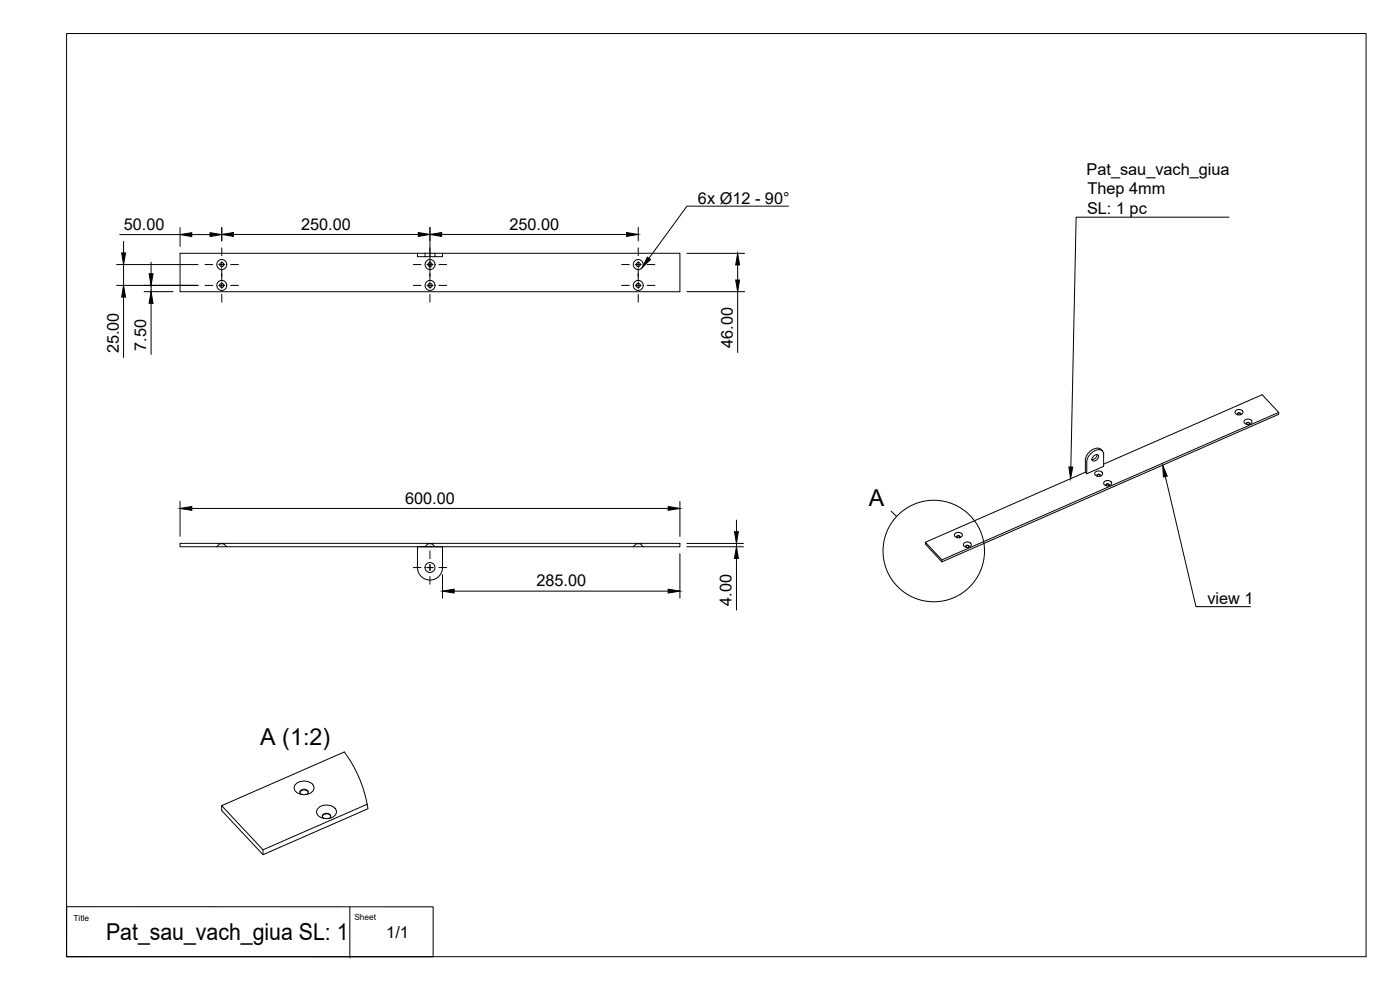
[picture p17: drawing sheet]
<svg xmlns="http://www.w3.org/2000/svg" width="420mm" height="297mm" viewBox="0 0 420 297" stroke-linecap="round" stroke-linejoin="round" font-family="sans-serif">
<defs><g id="words">
<g font-size="7">
<text x="260.8" y="151.9">A</text>
<text x="78.1" y="223.6">A (1:2)</text>
<text x="31.8" y="282.1">Pat_sau_vach_giua SL: 1</text>
</g>
<g font-size="4.9">
<text x="326.1" y="52.5">Pat_sau_vach_giua</text>
<text x="326.3" y="58.3">Thep 4mm</text>
<text x="209.5" y="61.2">6x Ø12 - 90°</text>
<text x="326.2" y="64.2">SL: 1 pc</text>
<text x="37.1" y="68.9">50.00</text>
<text x="90.4" y="68.9">250.00</text>
<text x="152.9" y="68.9">250.00</text>
<text x="35.6" y="106" transform="rotate(-90 35.6 106)">25.00</text>
<text x="43.9" y="105.2" transform="rotate(-90 43.9 105.2)">7.50</text>
<text x="219.9" y="104.4" transform="rotate(-90 219.9 104.4)">46.00</text>
<text x="121.6" y="151.1">600.00</text>
<text x="161" y="175.9">285.00</text>
<text x="219.6" y="181.7" transform="rotate(-90 219.6 181.7)">4.00</text>
<text x="362.4" y="181.3">view 1</text>
<text x="115.9" y="281.4">1/1</text>
</g>
<g font-size="2.5">
<text x="106.3" y="275.9">Sheet</text>
<text x="22" y="276.2">Title</text>
</g>
</g></defs>
<!-- layer: Visible -->
<g fill="none" stroke="#000" stroke-width=".3">
<path d="M125.3 76h7.5v1h-7.5zM125.3 76h-71.3v11.5h150v-11.5h-71.2M325.7 138v3.7M328.1 136.9l.3-.2a.75 .75 0 0 1 .7-.3 .75 .75 0 0 1 .6 .5 1.37 1.37 0 0 1-1.9 1.2v-.6zM329.3 136.4a1.61 1.61 0 0 1-1.6 1.5M330.9 135.3a2.37 2.37 0 0 0-3.8 .2l-1.1 1.5-.3 1M331.2 139.3l47.6-20.9 5 5.3v.6l-101.1 44.3-5-5.3v-.6l48-21M370.9 123.2a1.25 1.25 0 0 1 1.2-.3 1.25 1.25 0 0 1 .9 .9 1.26 1.26 0 0 1-1.3 .7 1.26 1.26 0 0 1-1-1zM371.4 124.2l.4-.3 .5 .3M371.6 124.5l-.2-.1a.4 .4 0 0 1 .5-.6 .4 .4 0 0 1 .2 .7M373.5 126.1a1.25 1.25 0 0 1 1.3-.4 1.25 1.25 0 0 1 .9 1 1.26 1.26 0 0 1-1.3 .7 1.26 1.26 0 0 1-1-1zM374 127.1l.5-.3 .5 .3"/>
<path d="M374.3 127.4l-.2-.1a.4 .4 0 0 1 .4-.6 .4 .4 0 0 1 .3 .7M383.8 123.7l-101.1 44.3M325.7 141.7l.5 .4 5-2.2v-3.6a1.53 1.53 0 0 0-.9-1.4 1.53 1.53 0 0 0-1.6 .3l-1.1 .7-1.2 1.5-.2 1.1v3.6M328.7 141.6a1.25 1.25 0 0 1 1.3-.3 1.25 1.25 0 0 1 .9 1 1.26 1.26 0 0 1-1.3 .6 1.26 1.26 0 0 1-1-1zM329.2 142.7l.5-.3 .5 .3M329.5 142.9l-.2-.1a.4 .4 0 0 1 .4-.5 .4 .4 0 0 1 .3 .6M331.4 144.5a1.25 1.25 0 0 1 1.3-.3 1.25 1.25 0 0 1 .9 1 1.26 1.26 0 0 1-1.3 .6 1.26 1.26 0 0 1-1.1-1zM331.9 145.5l.5-.3 .5 .3M332.1 145.8l-.1-.1a.4 .4 0 0 1 .4-.6 .4 .4 0 0 1 .3 .7M54 163h150v1h-150zM125.3 164h7.5v6.3a3.8 3.8 0 0 1-3.8 3.7 3.8 3.8 0 0 1-3.7-3.7zM277.7 162.7l5 5.3v.6"/>
<path d="M286.6 160.1a1.25 1.25 0 0 1 1.3-.4 1.25 1.25 0 0 1 .9 1 1.26 1.26 0 0 1-1.3 .7 1.26 1.26 0 0 1-1-1zM287.1 161.1l.5-.3 .5 .3M287.4 161.3l-.2-.1a.4 .4 0 0 1 .4-.5 .4 .4 0 0 1 .3 .6M289.3 163a1.25 1.25 0 0 1 1.3-.4 1.25 1.25 0 0 1 .9 1 1.26 1.26 0 0 1-1.3 .6 1.26 1.26 0 0 1-1.1-1zM289.8 164l.5-.3 .5 .3M290 164.2l-.1-.1a.4 .4 0 0 1 .4-.5 .4 .4 0 0 1 .3 .6M88.7 235.3a3.7 3.7 0 0 1 5.4 .4 2.17 2.17 0 0 1-2.5 2.7 2.66 2.66 0 0 1-3.3-2.2zM90 237.8a1.41 1.41 0 0 1 2.5 0M90.6 238.4a.86 .86 0 0 1-.5-1.2 .86 .86 0 0 1 1.2-.4 .86 .86 0 0 1 1.1 .4 .86 .86 0 0 1-.5 1.2M66.5 241.7l36.8-16.1a38.1 38.1 0 0 1 6.9 15.7l-31.3 13.7zM78.9 255v1.4M95.4 242.5a3.7 3.7 0 0 1 5.4 .4 2.17 2.17 0 0 1-2.5 2.7 2.66 2.66 0 0 1-3.3-2.2z"/>
<path d="M96.7 245a1.41 1.41 0 0 1 2.5 0M97.3 245.6a.86 .86 0 0 1-.5-1.1 .86 .86 0 0 1 1.2-.5 .86 .86 0 0 1 1.1 .5 .86 .86 0 0 1-.4 1.1M110.2 241.3l.2 1.4-31.5 13.7-12.4-13.2v-1.5"/>
<circle cx="66.5" cy="79.4" r="1.5"/>
<circle cx="66.6" cy="79.4" r=".62"/>
<circle cx="129.1" cy="79.4" r="1.5"/>
<circle cx="129.1" cy="79.4" r=".62"/>
<circle cx="191.5" cy="79.4" r="1.5"/>
<circle cx="191.5" cy="79.4" r=".62"/>
<circle cx="66.5" cy="85.6" r="1.5"/>
<circle cx="66.6" cy="85.6" r=".62"/>
<circle cx="129.1" cy="85.6" r="1.5"/>
<circle cx="129.1" cy="85.6" r=".62"/>
<circle cx="191.5" cy="85.6" r="1.5"/>
<circle cx="191.5" cy="85.6" r=".62"/>
<circle cx="129" cy="170.3" r="1.49"/>
</g>
<!-- layer: Hidden -->
<g fill="none" stroke="#000" stroke-width=".3">
<path d="M127.6 76v1M130.5 76v1M65.9 163.2h1.3M65.9 163l-.9 1M67.2 163.2l.8 .8M67.2 163v.2M128.4 163.2h1.3M128.4 163l-.8 1M129.7 163.2l.8 .8M129.7 163v.2M190.9 163.2h1.3M190.9 163l-.8 1"/>
<path d="M192.2 163.2l.8 .8M192.2 163v.2"/>
</g>
<!-- layer: BORDER -->
<path d="M20 10.1h390v276.9h-390z" fill="none" stroke="#000" stroke-width=".3"/>
<!-- layer: TITLEBLOCK -->
<path d="M20 272l110 .1v15l-110-.1zM105 272.1v15.3" fill="none" stroke="#000" stroke-width=".3"/>
<!-- layer: Smart Centers -->
<g fill="none" stroke="#000" stroke-width=".3">
<path d="M61.5 79.4h2.4M65.7 79.4h1.7M66.5 74.4v2.3M66.5 78.5v1.8M69.2 79.4h2.3M124 79.4h2.4M128.1 79.4h1.8M129 72.5v8M131.7 79.4h2.3M186.5 79.4h2.3M190.6 79.4h1.8M191.5 74.4v2.3"/>
<path d="M191.5 78.5v1.8M194.2 79.4h2.3M61.5 85.6h2.4M65.7 85.6h1.7M66.5 80.6v3.8M66.5 84.7v1.8M66.5 88.3v2.3M69.2 85.6h2.3M124 85.6h2.4M128.1 85.6h1.8M129 80.6v3.8M129 84.7v1.8"/>
<path d="M129 88.3v2.3M131.7 85.6h2.3M186.5 85.6h2.3M190.6 85.6h1.8M191.5 80.6v3.8M191.5 84.7v1.8M191.5 88.3v2.3M194.2 85.6h2.3M124 170.3h2.4M128.1 170.3h1.8M129 165.3v2.3M129 169.4v1.8"/>
<path d="M129 173v2.3M131.7 170.3h2.3"/>
</g>
<!-- layer: Leaders -->
<path d="M194.3 77.2l.9 .7-2.5 2.4zM320.8 140.1h1.1l-.6 3.5zM348.9 139.6l1.4 3.3-1.1 .2z" fill="#000" stroke="#000" stroke-width=".3"/>
<path d="M236.6 61.9h-30.4l-11.4 15.6M368.8 65.2h-45.8l-1.6 74.9M349.7 143l9.2 39h16.4" fill="none" stroke="#000" stroke-width=".3"/>
<!-- layer: FD_Dimensions -->
<g fill="none" stroke="#000" stroke-width=".3">
<path d="M35 79.4h24.4M35.9 70.4h18.1M37.1 72.4v3.5M37.1 79.4v6.2M45.3 78.6v3.5M54 68.3v5.6M57.6 70.4h5.4M66.5 68.2v4.1M70 70.3h55.5M129 68.2v4.1M132.5 70.3h55.5M191.5 68.2v4.1"/>
<path d="M206.1 76h17.4M221.4 79.5v4.5M35 85.6h24.4M37.1 89.1v18.2M43.2 87.5h8.7M45.3 85.6v1.9M45.3 91v15.4M206.1 87.5h17.4M221.4 87.5v18.3M54 150.4v10.5M57.6 152.6h142.9M204 150.4v10.5"/>
<path d="M221 156v3.5M132.8 172.4v7.1M136.3 177.4h64.2M204 166.1v13.4M206.1 163.1h17M206.1 164h17M221 163.1v.9M221 167.5v15.6"/>
</g>
<g fill="#000" stroke="#000" stroke-width=".3">
<path d="M36.5 75.9h1.2l-.6 3.5zM54 70.4l3.6-.6v1.2zM63 69.8l3.5 .6-3.5 .6zM66.5 70.3l3.5-.5v1.1zM125.5 69.8l3.5 .5-3.5 .6zM129 70.3l3.5-.5v1.1zM188 69.8l3.5 .5-3.5 .6zM221.4 76l.6 3.5h-1.2zM37.1 85.6l.6 3.5h-1.2zM44.7 82.1h1.2l-.6 3.5zM45.3 87.5l.6 3.5h-1.2zM220.8 84h1.2l-.6 3.5z"/>
<path d="M54 152.6l3.6-.6v1.1zM200.5 152l3.5 .6-3.5 .5zM220.4 159.5h1.2l-.6 3.6zM132.8 177.4l3.5-.6v1.1zM200.5 176.8l3.5 .6-3.5 .5zM221 164l.6 3.5h-1.2z"/>
</g>
<!-- layer: Detail Boundary -->
<g fill="none" stroke="#000" stroke-width=".3">
<path d="M267.4 153.4l1.7 1.5"/>
<circle cx="280.2" cy="165.3" r="15.2"/>
</g>
<use href="#words"/>
</svg>
